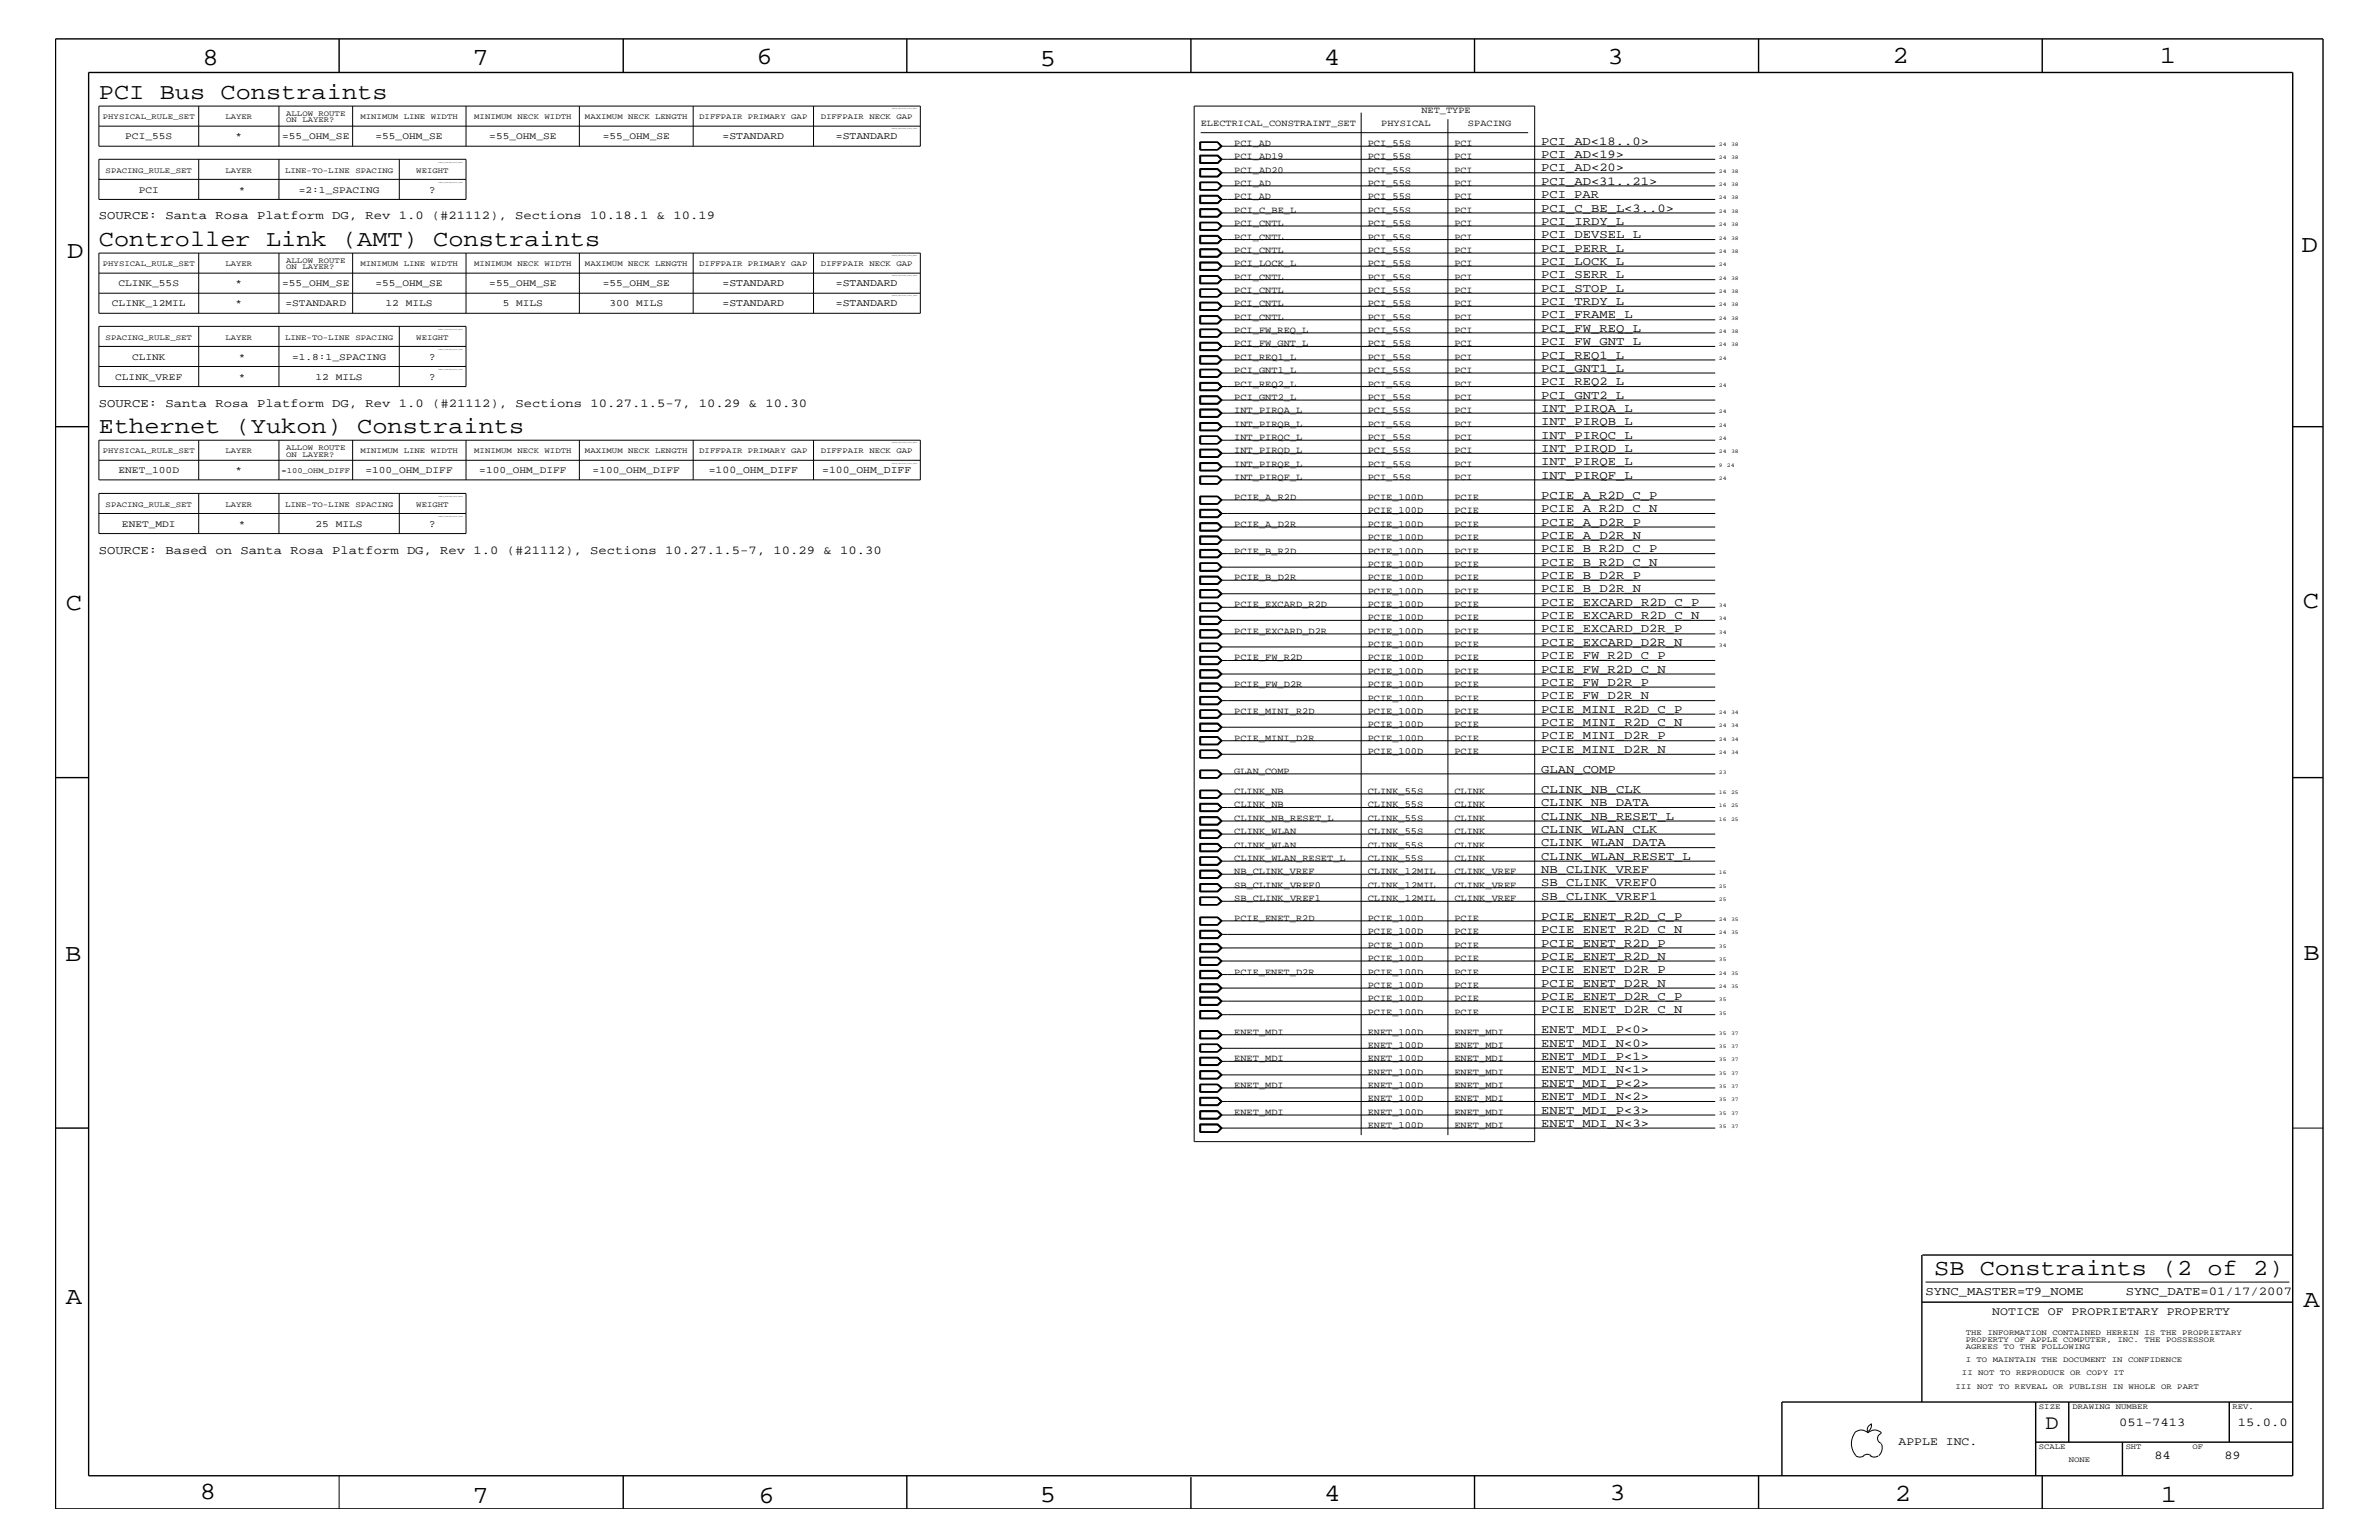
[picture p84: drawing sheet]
<svg xmlns="http://www.w3.org/2000/svg" width="432mm" height="279mm" viewBox="0 0 432 279" stroke-linecap="round" stroke-linejoin="round" font-family="sans-serif">
<defs><g id="words">
<g font-size="4.5">
<text x="36.7" y="11.7">8</text>
<text x="85.8" y="11.7">7</text>
<text x="137.3" y="11.5">6</text>
<text x="240.3" y="11.7">4</text>
<text x="291.8" y="11.5">3</text>
<text x="343.5" y="11.5">2</text>
<text x="392" y="11.5">1</text>
<text x="188.7" y="12.1">5</text>
<text x="12.2" y="46.8">D</text>
<text x="417.7" y="45.7">D</text>
<text x="11.9" y="110.6">C</text>
<text x="418" y="110.3">C</text>
<text x="11.9" y="174.3">B</text>
<text x="418.1" y="174.2">B</text>
<text x="11.9" y="236.7">A</text>
<text x="418.1" y="237.1">A</text>
<text x="36.2" y="271.9">8</text>
<text x="85.8" y="272.7">7</text>
<text x="137.7" y="272.7">6</text>
<text x="188.7" y="272.5">5</text>
<text x="240.4" y="272.3">4</text>
<text x="292.1" y="272.2">3</text>
<text x="343.9" y="272.3">2</text>
<text x="392.2" y="272.6">1</text>
</g>
<g font-size="4.1">
<text x="17.9" y="18">PCI Bus Constraints</text>
<text x="17.9" y="44.6">Controller Link (AMT) Constraints</text>
<text x="17.9" y="78.6">Ethernet (Yukon) Constraints</text>
<text x="351.1" y="231.3">SB Constraints (2 of 2)</text>
</g>
<text font-size="3.7" x="371.3" y="259.3">D</text>
<g font-size="2.2">
<text x="279.7" y="26.3">PCI_AD&lt;18..0&gt;</text>
<text x="279.7" y="28.6">PCI_AD&lt;19&gt;</text>
<text x="279.7" y="31.1">PCI_AD&lt;20&gt;</text>
<text x="279.7" y="35.9">PCI_PAR</text>
<text x="279.7" y="33.6">PCI_AD&lt;31..21&gt;</text>
<text x="17.9" y="39.8">SOURCE: Santa Rosa Platform DG, Rev 1.0 (#21112), Sections 10.18.1 &amp; 10.19</text>
<text x="279.7" y="38.4">PCI_C_BE_L&lt;3..0&gt;</text>
<text x="279.7" y="40.8">PCI_IRDY_L</text>
<text x="279.7" y="43.2">PCI_DEVSEL_L</text>
<text x="279.7" y="45.7">PCI_PERR_L</text>
<text x="279.7" y="52.9">PCI_STOP_L</text>
<text x="279.7" y="48">PCI_LOCK_L</text>
<text x="279.7" y="50.5">PCI_SERR_L</text>
<text x="279.7" y="57.8">PCI_FRAME_L</text>
<text x="279.7" y="55.3">PCI_TRDY_L</text>
<text x="279.7" y="62.6">PCI_FW_GNT_L</text>
<text x="279.7" y="65.1">PCI_REQ1_L</text>
<text x="279.7" y="60.2">PCI_FW_REQ_L</text>
<text x="279.7" y="67.5">PCI_GNT1_L</text>
<text x="279.7" y="69.9">PCI_REQ2_L</text>
<text x="17.9" y="73.8">SOURCE: Santa Rosa Platform DG, Rev 1.0 (#21112), Sections 10.27.1.5-7, 10.29 &amp; 10.30</text>
<text x="279.7" y="72.3">PCI_GNT2_L</text>
<text x="279.7" y="74.7">INT_PIRQA_L</text>
<text x="279.7" y="77.2">INT_PIRQB_L</text>
<text x="279.7" y="79.6">INT_PIRQC_L</text>
<text x="279.7" y="82">INT_PIRQD_L</text>
<text x="279.7" y="84.4">INT_PIRQE_L</text>
<text x="279.7" y="86.9">INT_PIRQF_L</text>
<text x="279.7" y="92.9">PCIE_A_R2D_C_N</text>
<text x="279.7" y="90.5">PCIE_A_R2D_C_P</text>
<text x="279.7" y="95.4">PCIE_A_D2R_P</text>
<text x="17.9" y="100.4">SOURCE: Based on Santa Rosa Platform DG, Rev 1.0 (#21112), Sections 10.27.1.5-7, 10.29 &amp; 10.30</text>
<text x="279.7" y="100.2">PCIE_B_R2D_C_P</text>
<text x="279.7" y="97.7">PCIE_A_D2R_N</text>
<text x="279.7" y="102.6">PCIE_B_R2D_C_N</text>
<text x="279.7" y="105">PCIE_B_D2R_P</text>
<text x="279.7" y="107.5">PCIE_B_D2R_N</text>
<text x="279.7" y="109.9">PCIE_EXCARD_R2D_C_P</text>
<text x="279.7" y="112.3">PCIE_EXCARD_R2D_C_N</text>
<text x="279.7" y="117.2">PCIE_EXCARD_D2R_N</text>
<text x="279.7" y="119.6">PCIE_FW_R2D_C_P</text>
<text x="279.7" y="114.8">PCIE_EXCARD_D2R_P</text>
<text x="279.7" y="122">PCIE_FW_R2D_C_N</text>
<text x="279.7" y="124.4">PCIE_FW_D2R_P</text>
<text x="279.7" y="131.7">PCIE_MINI_R2D_C_N</text>
<text x="279.7" y="129.3">PCIE_MINI_R2D_C_P</text>
<text x="279.7" y="126.9">PCIE_FW_D2R_N</text>
<text x="279.7" y="136.6">PCIE_MINI_D2R_N</text>
<text x="279.7" y="134.1">PCIE_MINI_D2R_P</text>
<text x="279.7" y="143.9">CLINK_NB_CLK</text>
<text x="279.7" y="140.2">GLAN_COMP</text>
<text x="279.7" y="146.2">CLINK_NB_DATA</text>
<text x="279.7" y="148.7">CLINK_NB_RESET_L</text>
<text x="279.7" y="156">CLINK_WLAN_RESET_L</text>
<text x="279.7" y="153.5">CLINK_WLAN_DATA</text>
<text x="279.7" y="151.1">CLINK_WLAN_CLK</text>
<text x="279.7" y="158.4">NB_CLINK_VREF</text>
<text x="279.7" y="160.8">SB_CLINK_VREF0</text>
<text x="279.7" y="166.9">PCIE_ENET_R2D_C_P</text>
<text x="279.7" y="163.3">SB_CLINK_VREF1</text>
<text x="279.7" y="169.3">PCIE_ENET_R2D_C_N</text>
<text x="279.7" y="171.7">PCIE_ENET_R2D_P</text>
<text x="279.7" y="174.2">PCIE_ENET_R2D_N</text>
<text x="279.7" y="179">PCIE_ENET_D2R_N</text>
<text x="279.7" y="176.6">PCIE_ENET_D2R_P</text>
<text x="279.7" y="181.4">PCIE_ENET_D2R_C_P</text>
<text x="279.7" y="183.8">PCIE_ENET_D2R_C_N</text>
<text x="279.7" y="187.5">ENET_MDI_P&lt;0&gt;</text>
<text x="279.7" y="189.9">ENET_MDI_N&lt;0&gt;</text>
<text x="279.7" y="192.3">ENET_MDI_P&lt;1&gt;</text>
<text x="279.7" y="194.8">ENET_MDI_N&lt;1&gt;</text>
<text x="279.7" y="197.2">ENET_MDI_P&lt;2&gt;</text>
<text x="279.7" y="199.6">ENET_MDI_N&lt;2&gt;</text>
<text x="279.7" y="202">ENET_MDI_P&lt;3&gt;</text>
<text x="279.7" y="204.4">ENET_MDI_N&lt;3&gt;</text>
<text x="349.5" y="235">SYNC_MASTER=T9_NOME</text>
<text x="385.8" y="235">SYNC_DATE=01/17/2007</text>
<text x="384.6" y="258.7">051-7413</text>
<text x="406.2" y="258.7">15.0.0</text>
<text x="391" y="264.7">84</text>
<text x="403.7" y="264.7">89</text>
</g>
<g font-size="2.1">
<text x="361.6" y="238.6">NOTICE OF PROPRIETARY PROPERTY</text>
<text x="344.6" y="262.2">APPLE INC.</text>
</g>
<g font-size="1.9">
<text x="131.1" y="25.3">=STANDARD</text>
<text x="151.7" y="25.3">=STANDARD</text>
<text x="77.9" y="35">?</text>
<text x="131.1" y="51.9">=STANDARD</text>
<text x="151.7" y="51.9">=STANDARD</text>
<text x="131.1" y="55.6">=STANDARD</text>
<text x="151.7" y="55.6">=STANDARD</text>
<text x="77.9" y="65.3">?</text>
<text x="77.9" y="68.9">?</text>
<text x="128.7" y="85.9">=100_OHM_DIFF</text>
<text x="149.2" y="85.9">=100_OHM_DIFF</text>
<text x="77.9" y="95.6">?</text>
</g>
<g font-size="1.8">
<text x="22.7" y="25.3">PCI_55S</text>
<text x="42.8" y="25.3">*</text>
<text x="51.2" y="25.3">=55_OHM_SE</text>
<text x="68.2" y="25.3">=55_OHM_SE</text>
<text x="88.8" y="25.3">=55_OHM_SE</text>
<text x="109.4" y="25.3">=55_OHM_SE</text>
<text x="25.2" y="35">PCI</text>
<text x="43.3" y="35">*</text>
<text x="54.2" y="35">=2:1_SPACING</text>
<text x="21.5" y="51.9">CLINK_55S</text>
<text x="42.8" y="51.9">*</text>
<text x="51.2" y="51.9">=55_OHM_SE</text>
<text x="68.2" y="51.9">=55_OHM_SE</text>
<text x="88.8" y="51.9">=55_OHM_SE</text>
<text x="109.4" y="51.9">=55_OHM_SE</text>
<text x="20.3" y="55.6">CLINK_12MIL</text>
<text x="42.8" y="55.6">*</text>
<text x="51.8" y="55.6">=STANDARD</text>
<text x="70" y="55.6">12 MILS</text>
<text x="91.3" y="55.6">5 MILS</text>
<text x="110.6" y="55.6">300 MILS</text>
<text x="24" y="65.3">CLINK</text>
<text x="43.3" y="65.3">*</text>
<text x="53" y="65.3">=1.8:1_SPACING</text>
<text x="20.9" y="68.9">CLINK_VREF</text>
<text x="43.3" y="68.9">*</text>
<text x="57.3" y="68.9">12 MILS</text>
<text x="21.5" y="85.9">ENET_100D</text>
<text x="42.8" y="85.9">*</text>
<text x="66.3" y="85.9">=100_OHM_DIFF</text>
<text x="87" y="85.9">=100_OHM_DIFF</text>
<text x="107.6" y="85.9">=100_OHM_DIFF</text>
<text x="22.1" y="95.6">ENET_MDI</text>
<text x="43.3" y="95.6">*</text>
<text x="57.3" y="95.6">25 MILS</text>
</g>
<g font-size="1.7">
<text x="217.9" y="22.9">ELECTRICAL_CONSTRAINT_SET</text>
<text x="250.7" y="22.9">PHYSICAL</text>
<text x="258" y="20.4">NET_TYPE</text>
<text x="266.4" y="22.9">SPACING</text>
<text x="224" y="26.5">PCI_AD</text>
<text x="224" y="28.9">PCI_AD19</text>
<text x="248.2" y="26.5">PCI_55S</text>
<text x="248.2" y="28.9">PCI_55S</text>
<text x="264" y="26.5">PCI</text>
<text x="264" y="28.9">PCI</text>
<text x="224" y="31.4">PCI_AD20</text>
<text x="224" y="33.7">PCI_AD</text>
<text x="248.2" y="31.4">PCI_55S</text>
<text x="248.2" y="33.7">PCI_55S</text>
<text x="264" y="31.4">PCI</text>
<text x="264" y="33.7">PCI</text>
<text x="224" y="36.2">PCI_AD</text>
<text x="224" y="38.6">PCI_C_BE_L</text>
<text x="224" y="41">PCI_CNTL</text>
<text x="248.2" y="36.2">PCI_55S</text>
<text x="248.2" y="38.6">PCI_55S</text>
<text x="248.2" y="41">PCI_55S</text>
<text x="264" y="36.2">PCI</text>
<text x="264" y="38.6">PCI</text>
<text x="264" y="41">PCI</text>
<text x="224" y="43.5">PCI_CNTL</text>
<text x="224" y="45.9">PCI_CNTL</text>
<text x="248.2" y="43.5">PCI_55S</text>
<text x="248.2" y="45.9">PCI_55S</text>
<text x="264" y="43.5">PCI</text>
<text x="264" y="45.9">PCI</text>
<text x="224" y="53.2">PCI_CNTL</text>
<text x="224" y="48.3">PCI_LOCK_L</text>
<text x="224" y="50.7">PCI_CNTL</text>
<text x="248.2" y="53.2">PCI_55S</text>
<text x="248.2" y="48.3">PCI_55S</text>
<text x="248.2" y="50.7">PCI_55S</text>
<text x="264" y="53.2">PCI</text>
<text x="264" y="48.3">PCI</text>
<text x="264" y="50.7">PCI</text>
<text x="224" y="55.6">PCI_CNTL</text>
<text x="224" y="58">PCI_CNTL</text>
<text x="248.2" y="58">PCI_55S</text>
<text x="248.2" y="55.6">PCI_55S</text>
<text x="264" y="58">PCI</text>
<text x="264" y="55.6">PCI</text>
<text x="224" y="62.9">PCI_FW_GNT_L</text>
<text x="224" y="65.3">PCI_REQ1_L</text>
<text x="224" y="60.4">PCI_FW_REQ_L</text>
<text x="248.2" y="62.9">PCI_55S</text>
<text x="248.2" y="65.3">PCI_55S</text>
<text x="248.2" y="60.4">PCI_55S</text>
<text x="264" y="62.9">PCI</text>
<text x="264" y="65.3">PCI</text>
<text x="264" y="60.4">PCI</text>
<text x="224" y="67.7">PCI_GNT1_L</text>
<text x="224" y="70.1">PCI_REQ2_L</text>
<text x="248.2" y="67.7">PCI_55S</text>
<text x="248.2" y="70.1">PCI_55S</text>
<text x="264" y="67.7">PCI</text>
<text x="264" y="70.1">PCI</text>
<text x="224" y="72.6">PCI_GNT2_L</text>
<text x="224" y="75">INT_PIRQA_L</text>
<text x="224" y="77.4">INT_PIRQB_L</text>
<text x="248.2" y="72.6">PCI_55S</text>
<text x="248.2" y="75">PCI_55S</text>
<text x="248.2" y="77.4">PCI_55S</text>
<text x="264" y="72.6">PCI</text>
<text x="264" y="75">PCI</text>
<text x="264" y="77.4">PCI</text>
<text x="224" y="79.9">INT_PIRQC_L</text>
<text x="224" y="82.2">INT_PIRQD_L</text>
<text x="248.2" y="79.9">PCI_55S</text>
<text x="248.2" y="82.2">PCI_55S</text>
<text x="264" y="79.9">PCI</text>
<text x="264" y="82.2">PCI</text>
<text x="224" y="84.7">INT_PIRQE_L</text>
<text x="224" y="87.1">INT_PIRQF_L</text>
<text x="248.2" y="84.7">PCI_55S</text>
<text x="248.2" y="87.1">PCI_55S</text>
<text x="264" y="84.7">PCI</text>
<text x="264" y="87.1">PCI</text>
<text x="224" y="90.7">PCIE_A_R2D</text>
<text x="224" y="95.6">PCIE_A_D2R</text>
<text x="248.2" y="93.2">PCIE_100D</text>
<text x="248.2" y="90.7">PCIE_100D</text>
<text x="248.2" y="95.6">PCIE_100D</text>
<text x="264" y="93.2">PCIE</text>
<text x="264" y="90.7">PCIE</text>
<text x="264" y="95.6">PCIE</text>
<text x="224" y="100.4">PCIE_B_R2D</text>
<text x="248.2" y="100.4">PCIE_100D</text>
<text x="248.2" y="98">PCIE_100D</text>
<text x="264" y="100.4">PCIE</text>
<text x="264" y="98">PCIE</text>
<text x="224" y="105.3">PCIE_B_D2R</text>
<text x="248.2" y="102.9">PCIE_100D</text>
<text x="248.2" y="105.3">PCIE_100D</text>
<text x="248.2" y="107.7">PCIE_100D</text>
<text x="264" y="102.9">PCIE</text>
<text x="264" y="105.3">PCIE</text>
<text x="264" y="107.7">PCIE</text>
<text x="224" y="110.2">PCIE_EXCARD_R2D</text>
<text x="248.2" y="110.2">PCIE_100D</text>
<text x="248.2" y="112.6">PCIE_100D</text>
<text x="264" y="110.2">PCIE</text>
<text x="264" y="112.6">PCIE</text>
<text x="224" y="119.8">PCIE_FW_R2D</text>
<text x="224" y="115">PCIE_EXCARD_D2R</text>
<text x="248.2" y="117.4">PCIE_100D</text>
<text x="248.2" y="119.8">PCIE_100D</text>
<text x="248.2" y="115">PCIE_100D</text>
<text x="264" y="117.4">PCIE</text>
<text x="264" y="119.8">PCIE</text>
<text x="264" y="115">PCIE</text>
<text x="224" y="124.7">PCIE_FW_D2R</text>
<text x="248.2" y="122.3">PCIE_100D</text>
<text x="248.2" y="124.7">PCIE_100D</text>
<text x="264" y="122.3">PCIE</text>
<text x="264" y="124.7">PCIE</text>
<text x="224" y="129.6">PCIE_MINI_R2D</text>
<text x="248.2" y="131.9">PCIE_100D</text>
<text x="248.2" y="129.6">PCIE_100D</text>
<text x="248.2" y="127.1">PCIE_100D</text>
<text x="264" y="131.9">PCIE</text>
<text x="264" y="129.6">PCIE</text>
<text x="264" y="127.1">PCIE</text>
<text x="224" y="134.4">PCIE_MINI_D2R</text>
<text x="248.2" y="136.8">PCIE_100D</text>
<text x="248.2" y="134.4">PCIE_100D</text>
<text x="264" y="136.8">PCIE</text>
<text x="264" y="134.4">PCIE</text>
<text x="224" y="140.4">GLAN_COMP</text>
<text x="224" y="144">CLINK_NB</text>
<text x="224" y="146.5">CLINK_NB</text>
<text x="224" y="149">CLINK_NB_RESET_L</text>
<text x="248.2" y="144">CLINK_55S</text>
<text x="248.2" y="146.5">CLINK_55S</text>
<text x="248.2" y="149">CLINK_55S</text>
<text x="264" y="144">CLINK</text>
<text x="264" y="146.5">CLINK</text>
<text x="264" y="149">CLINK</text>
<text x="224" y="153.8">CLINK_WLAN</text>
<text x="224" y="151.3">CLINK_WLAN</text>
<text x="248.2" y="153.8">CLINK_55S</text>
<text x="248.2" y="151.3">CLINK_55S</text>
<text x="264" y="153.8">CLINK</text>
<text x="264" y="151.3">CLINK</text>
<text x="224" y="156.2">CLINK_WLAN_RESET_L</text>
<text x="224" y="158.6">NB_CLINK_VREF</text>
<text x="224" y="161.1">SB_CLINK_VREF0</text>
<text x="248.2" y="156.2">CLINK_55S</text>
<text x="248.2" y="158.6">CLINK_12MIL</text>
<text x="248.2" y="161.1">CLINK_12MIL</text>
<text x="264" y="156.2">CLINK</text>
<text x="264" y="158.6">CLINK_VREF</text>
<text x="264" y="161.1">CLINK_VREF</text>
<text x="224" y="167.1">PCIE_ENET_R2D</text>
<text x="224" y="163.5">SB_CLINK_VREF1</text>
<text x="248.2" y="167.1">PCIE_100D</text>
<text x="248.2" y="163.5">CLINK_12MIL</text>
<text x="264" y="167.1">PCIE</text>
<text x="264" y="163.5">CLINK_VREF</text>
<text x="248.2" y="169.5">PCIE_100D</text>
<text x="248.2" y="172">PCIE_100D</text>
<text x="264" y="169.5">PCIE</text>
<text x="264" y="172">PCIE</text>
<text x="224" y="176.8">PCIE_ENET_D2R</text>
<text x="248.2" y="174.4">PCIE_100D</text>
<text x="248.2" y="179.3">PCIE_100D</text>
<text x="248.2" y="176.8">PCIE_100D</text>
<text x="264" y="174.4">PCIE</text>
<text x="264" y="179.3">PCIE</text>
<text x="264" y="176.8">PCIE</text>
<text x="248.2" y="181.6">PCIE_100D</text>
<text x="248.2" y="184.1">PCIE_100D</text>
<text x="264" y="181.6">PCIE</text>
<text x="264" y="184.1">PCIE</text>
<text x="224" y="187.7">ENET_MDI</text>
<text x="248.2" y="187.7">ENET_100D</text>
<text x="248.2" y="190.2">ENET_100D</text>
<text x="264" y="187.7">ENET_MDI</text>
<text x="264" y="190.2">ENET_MDI</text>
<text x="224" y="197.4">ENET_MDI</text>
<text x="224" y="192.6">ENET_MDI</text>
<text x="248.2" y="192.6">ENET_100D</text>
<text x="248.2" y="195">ENET_100D</text>
<text x="248.2" y="197.4">ENET_100D</text>
<text x="264" y="192.6">ENET_MDI</text>
<text x="264" y="195">ENET_MDI</text>
<text x="264" y="197.4">ENET_MDI</text>
<text x="224" y="202.3">ENET_MDI</text>
<text x="248.2" y="199.8">ENET_100D</text>
<text x="248.2" y="202.3">ENET_100D</text>
<text x="264" y="199.8">ENET_MDI</text>
<text x="264" y="202.3">ENET_MDI</text>
<text x="248.2" y="204.7">ENET_100D</text>
<text x="264" y="204.7">ENET_MDI</text>
</g>
<g font-size="1.4">
<text x="18.7" y="21.6">PHYSICAL_RULE_SET</text>
<text x="40.9" y="21.6">LAYER</text>
<text x="51.9" y="21">ALLOW ROUTE</text>
<text x="51.9" y="22.2">ON LAYER?</text>
<text x="65.4" y="21.6">MINIMUM LINE WIDTH</text>
<text x="86.1" y="21.6">MINIMUM NECK WIDTH</text>
<text x="106.2" y="21.6">MAXIMUM NECK LENGTH</text>
<text x="126.9" y="21.6">DIFFPAIR PRIMARY GAP</text>
<text x="149" y="21.6">DIFFPAIR NECK GAP</text>
<text x="19.2" y="31.4">SPACING_RULE_SET</text>
<text x="40.9" y="31.4">LAYER</text>
<text x="51.7" y="31.4">LINE-TO-LINE SPACING</text>
<text x="75.6" y="31.4">WEIGHT</text>
<text x="51.9" y="47.7">ALLOW ROUTE</text>
<text x="18.7" y="48.3">PHYSICAL_RULE_SET</text>
<text x="40.9" y="48.3">LAYER</text>
<text x="51.9" y="48.9">ON LAYER?</text>
<text x="65.4" y="48.3">MINIMUM LINE WIDTH</text>
<text x="86.1" y="48.3">MINIMUM NECK WIDTH</text>
<text x="106.2" y="48.3">MAXIMUM NECK LENGTH</text>
<text x="126.9" y="48.3">DIFFPAIR PRIMARY GAP</text>
<text x="149" y="48.3">DIFFPAIR NECK GAP</text>
<text x="19.2" y="61.7">SPACING_RULE_SET</text>
<text x="40.9" y="61.7">LAYER</text>
<text x="51.7" y="61.7">LINE-TO-LINE SPACING</text>
<text x="75.6" y="61.7">WEIGHT</text>
<text x="18.7" y="82.2">PHYSICAL_RULE_SET</text>
<text x="40.9" y="82.2">LAYER</text>
<text x="51.9" y="81.6">ALLOW ROUTE</text>
<text x="51.9" y="82.8">ON LAYER?</text>
<text x="65.4" y="82.2">MINIMUM LINE WIDTH</text>
<text x="86.1" y="82.2">MINIMUM NECK WIDTH</text>
<text x="106.2" y="82.2">MAXIMUM NECK LENGTH</text>
<text x="126.9" y="82.2">DIFFPAIR PRIMARY GAP</text>
<text x="149" y="82.2">DIFFPAIR NECK GAP</text>
<text x="51.1" y="85.9">=100_OHM_DIFF</text>
<text x="19.2" y="92">SPACING_RULE_SET</text>
<text x="40.9" y="92">LAYER</text>
<text x="51.7" y="92">LINE-TO-LINE SPACING</text>
<text x="75.6" y="92">WEIGHT</text>
<text x="356.8" y="242.3">THE INFORMATION CONTAINED HEREIN IS THE PROPRIETARY</text>
<text x="356.8" y="243.5">PROPERTY OF APPLE COMPUTER, INC. THE POSSESSOR</text>
<text x="356.8" y="244.7">AGREES TO THE FOLLOWING</text>
<text x="354.9" y="252">III NOT TO REVEAL OR PUBLISH IN WHOLE OR PART</text>
<text x="356.1" y="249.5">II NOT TO REPRODUCE OR COPY IT</text>
<text x="356.8" y="247.1">I TO MAINTAIN THE DOCUMENT IN CONFIDENCE</text>
<text x="370.1" y="255.6">SIZE</text>
<text x="376.2" y="255.6">DRAWING NUMBER</text>
<text x="405.2" y="255.6">REV.</text>
<text x="370.1" y="262.9">SCALE</text>
<text x="385.8" y="262.9">SHT</text>
<text x="397.9" y="262.9">OF</text>
<text x="375.5" y="265.3">NONE</text>
</g>
<g font-size="1">
<text x="312" y="26.5">24</text>
<text x="312" y="28.9">24</text>
<text x="314.2" y="26.5">38</text>
<text x="314.2" y="28.9">38</text>
<text x="312" y="31.4">24</text>
<text x="312" y="33.7">24</text>
<text x="314.2" y="31.4">38</text>
<text x="314.2" y="33.7">38</text>
<text x="312" y="36.2">24</text>
<text x="312" y="38.6">24</text>
<text x="312" y="41">24</text>
<text x="314.2" y="36.2">38</text>
<text x="314.2" y="38.6">38</text>
<text x="314.2" y="41">38</text>
<text x="312" y="43.5">24</text>
<text x="312" y="45.9">24</text>
<text x="314.2" y="43.5">38</text>
<text x="314.2" y="45.9">38</text>
<text x="312" y="53.2">24</text>
<text x="312" y="48.3">24</text>
<text x="312" y="50.7">24</text>
<text x="314.2" y="53.2">38</text>
<text x="314.2" y="50.7">38</text>
<text x="312" y="58">24</text>
<text x="312" y="55.6">24</text>
<text x="314.2" y="58">38</text>
<text x="314.2" y="55.6">38</text>
<text x="312" y="62.9">24</text>
<text x="312" y="65.3">24</text>
<text x="312" y="60.4">24</text>
<text x="314.2" y="62.9">38</text>
<text x="314.2" y="60.4">38</text>
<text x="312" y="70.1">24</text>
<text x="312" y="75">24</text>
<text x="312" y="77.4">24</text>
<text x="312" y="79.9">24</text>
<text x="312" y="82.2">24</text>
<text x="314.2" y="82.2">38</text>
<text x="312" y="84.7">9</text>
<text x="312" y="87.1">24</text>
<text x="313.4" y="84.7">24</text>
<text x="312" y="110.2">34</text>
<text x="312" y="112.6">34</text>
<text x="312" y="117.4">34</text>
<text x="312" y="115">34</text>
<text x="312" y="131.9">24</text>
<text x="312" y="129.6">24</text>
<text x="314.2" y="131.9">34</text>
<text x="314.2" y="129.6">34</text>
<text x="312" y="136.8">24</text>
<text x="312" y="134.4">24</text>
<text x="314.2" y="136.8">34</text>
<text x="314.2" y="134.4">34</text>
<text x="312" y="140.4">23</text>
<text x="312" y="144">16</text>
<text x="312" y="146.5">16</text>
<text x="312" y="149">16</text>
<text x="314.2" y="144">25</text>
<text x="314.2" y="146.5">25</text>
<text x="314.2" y="149">25</text>
<text x="312" y="158.6">16</text>
<text x="312" y="161.1">25</text>
<text x="312" y="167.1">24</text>
<text x="312" y="163.5">25</text>
<text x="314.2" y="167.1">35</text>
<text x="312" y="169.5">24</text>
<text x="312" y="172">35</text>
<text x="314.2" y="169.5">35</text>
<text x="312" y="174.4">35</text>
<text x="312" y="179.3">24</text>
<text x="312" y="176.8">24</text>
<text x="314.2" y="179.3">35</text>
<text x="314.2" y="176.8">35</text>
<text x="312" y="181.6">35</text>
<text x="312" y="184.1">35</text>
<text x="312" y="187.7">35</text>
<text x="312" y="190.2">35</text>
<text x="314.2" y="187.7">37</text>
<text x="314.2" y="190.2">37</text>
<text x="312" y="192.6">35</text>
<text x="312" y="195">35</text>
<text x="312" y="197.4">35</text>
<text x="314.2" y="192.6">37</text>
<text x="314.2" y="195">37</text>
<text x="314.2" y="197.4">37</text>
<text x="312" y="199.8">35</text>
<text x="312" y="202.3">35</text>
<text x="314.2" y="199.8">37</text>
<text x="314.2" y="202.3">37</text>
<text x="312" y="204.7">35</text>
<text x="314.2" y="204.7">37</text>
</g>
<g font-size=".3">
<text x="161.9" y="19.8">TABLE_PHYSICAL_RULE_HEAD</text>
<text x="161.9" y="23.5">TABLE_PHYSICAL_RULE_ITEM</text>
<text x="79.6" y="29.5">TABLE_SPACING_RULE_HEAD</text>
<text x="79.6" y="33.1">TABLE_SPACING_RULE_ITEM</text>
<text x="161.9" y="46.5">TABLE_PHYSICAL_RULE_HEAD</text>
<text x="161.9" y="50.2">TABLE_PHYSICAL_RULE_ITEM</text>
<text x="161.9" y="53.8">TABLE_PHYSICAL_RULE_ITEM</text>
<text x="79.6" y="59.8">TABLE_SPACING_RULE_HEAD</text>
<text x="79.6" y="63.4">TABLE_SPACING_RULE_ITEM</text>
<text x="79.6" y="67.1">TABLE_SPACING_RULE_ITEM</text>
<text x="161.9" y="80.5">TABLE_PHYSICAL_RULE_HEAD</text>
<text x="161.9" y="84.1">TABLE_PHYSICAL_RULE_ITEM</text>
<text x="79.6" y="93.8">TABLE_SPACING_RULE_ITEM</text>
<text x="79.6" y="90.1">TABLE_SPACING_RULE_HEAD</text>
</g>
</g></defs>
<g fill="none" stroke="#000" stroke-width=".18">
<path d="M17.9 19.2h149.1v7.3h-149.1zM36.1 19.2v7.3M50.6 19.2v7.3M64 19.2v7.3M84.6 19.2v7.3M105.2 19.2v7.3M125.8 19.2v7.3M147.7 19.2v7.3M216.7 19.2h61.9v187.9h-61.9zM17.9 32.5v3.7h66.7v-7.3h-66.7v3.6h66.7M17.9 22.9h149.1M36.1 28.9v7.3"/>
<path d="M50.6 28.9v7.3M72.5 28.9v7.3M217.8 25.8h3.3l.7 .7-.7 .7h-3.3zM217.8 28.1h3.3l.7 .8-.7 .8h-3.3zM217.8 30.6h3.3l.7 .8-.7 .7h-3.3zM217.8 33h3.3l.7 .7-.7 .8h-3.3zM217.8 35.4h3.3l.7 .8-.7 .7h-3.3zM217.8 37.9h3.3l.7 .7-.7 .8h-3.3zM217.8 25.8v1.4M217.8 33v1.5M217.8 37.9v1.4h3.2M217.8 27.1h3.2"/>
<path d="M217.8 25.9h3.2M217.8 34.4h3.2M217.8 33.1h3.2M217.8 38h3.2l.7 .6-.7 .7M217.9 25.9v1.2M217.9 28.3h3.1l.6 .6-.6 .6h-3.1zM217.9 30.8h3.1l.6 .6-.6 .5h-3.1zM217.9 33.1v1.3M217.9 35.6h3.1l.6 .6-.6 .6h-3.1zM217.9 38h3.1l.6 .6-.6 .6h-3.1zM217.9 24.1h59.5M221 28.2h-3.2v1.5"/>
<path d="M221 30.7h-3.2v1.3h3.2M221 35.5h-3.2v1.4h3.2M221 35.5l.7 .7-.7 .7M221 25.9l.7 .6-.7 .6M221 25.8l.7 .7-.7 .7M221 25.9l.6 .6M221 28.2l.7 .7-.7 .7h-3.2M221 28.2l.7 .7-.7 .8M221 30.7l.7 .7-.7 .6M221 33.1l.7 .6-.7 .7M221 33l.7 .7-.7 .8M221 33.1l.6 .6"/>
<path d="M221 37.9l.7 .7-.7 .7M221.6 36.2h89.7M221.6 26.5l-.6 .6M221.6 26.5h89.7M221.6 28.9h89.7M221.6 31.4h89.7M221.6 33.7l-.6 .7M221.6 33.7h89.7M221.6 38.6h89.7M247.1 20.4v185.5M262.8 21.6v184.3M17.9 53.2h149.1"/>
<path d="M17.9 45.9h149.1v10.9h-149.1zM17.9 49.6h149.1M36.1 45.9v10.9M36.1 59.2v10.9M50.6 45.9v10.9M50.6 59.2v10.9M64 45.9v10.9M72.5 59.2v10.9M84.6 45.9v10.9M105.2 45.9v10.9M125.8 45.9v10.9M147.7 45.9v10.9"/>
<path d="M217.8 50h3.3l.7 .7-.7 .8h-3.3zM217.8 40.3h3.3l.7 .7-.7 .8h-3.3zM217.8 42.7h3.3l.7 .8-.7 .7h-3.3zM217.8 45.2h3.3l.7 .7-.7 .8h-3.3zM217.8 47.5h3.3l.7 .8-.7 .8h-3.3zM217.8 52.4h3.3l.7 .8-.7 .7h-3.3zM217.8 54.8h3.3l.7 .8-.7 .7h-3.3zM217.8 57.3h3.3l.7 .7-.7 .8h-3.3zM217.8 59.7h3.3l.7 .7-.7 .8h-3.3zM217.8 40.3v1.5M217.8 45.2v1.4h3.2l.7-.7-.7-.7M217.8 49.1v-1.5h3.2l.7 .7-.7 .8"/>
<path d="M217.8 52.4v1.5M217.8 59.7v1.5M217.8 53.8h3.2M217.8 52.5h3.2M217.8 59.8h3.2M217.8 41.7h3.2M217.8 40.4h3.2M217.8 46.5h3.2M217.8 45.2h3.2l.7 .7-.7 .6M217.8 47.7h3.2M217.9 50.2h3.1l.6 .5-.6 .6h-3.1zM217.9 40.4v1.3"/>
<path d="M217.9 42.9h3.1l.6 .6-.6 .6h-3.1zM217.9 47.7v1.2h3.1l.6-.6M217.9 52.5v1.3M217.9 55h3.1l.6 .6-.6 .6h-3.1zM217.9 57.4h3.1l.6 .6-.6 .6h-3.1zM217.9 59.8v1.3M221 50.1l.7 .6-.7 .7M221 50.1h-3.2v1.3h3.2M221 42.8h-3.2v1.3h3.2M221 54.9h-3.2v1.4M221 57.3h-3.2v1.4h3.2M221 52.5l.7 .7-.7 .6"/>
<path d="M221 52.4l.7 .8-.7 .7M221 52.5l.6 .7M221 54.9l.7 .7-.7 .6h-3.2M221 54.9l.7 .7-.7 .7M221 57.3l.7 .7-.7 .7M221 59.8l.7 .6-.7 .7M221 59.7l.7 .7-.7 .8M221 59.8l.6 .6M221 40.4l.7 .6-.7 .7M221 40.3l.7 .7-.7 .8M221 40.4l.6 .6M221 42.8l.7 .7-.7 .6"/>
<path d="M221 47.7l.7 .6-.7 .7h-3.2M221 47.7l.6 .6M221.6 45.9l-.6-.6h-3.1v1.2M221.6 50.7h89.7M221.6 53.2l-.6 .6M221.6 53.2h89.7M221.6 55.6h89.7M221.6 58h89.7M221.6 41l-.6 .7M221.6 41h89.7M221.6 43.5h89.7M221.6 45.9l-.6 .6"/>
<path d="M221.6 45.9h89.7M221.6 48.3h89.7M17.9 62.9v7.2h66.7v-10.9h-66.7v3.7h66.7M17.9 79.9h149.1v7.2h-149.1zM17.9 66.5h66.7M36.1 79.9v7.2M50.6 79.9v7.2M64 79.9v7.2M84.6 79.9v7.2M105.2 79.9v7.2M125.8 79.9v7.2M147.7 79.9v7.2"/>
<path d="M217.8 62.1h3.3l.7 .8-.7 .7h-3.3zM217.8 64.5h3.3l.7 .8-.7 .8h-3.3zM217.8 67h3.3l.7 .7-.7 .7h-3.3zM217.8 69.4h3.3l.7 .7-.7 .8h-3.3zM217.8 71.8h3.3l.7 .8-.7 .7h-3.3zM217.8 74.2h3.3l.7 .8-.7 .7h-3.3zM217.8 76.7h3.3l.7 .7-.7 .8h-3.3zM217.8 79.1h3.3l.7 .8-.7 .6h-3.3zM217.8 64.5v1.5h3.2M217.8 67v1.4M217.8 71.8v1.5h3.2l.7-.7-.7-.8M217.8 75.7v-1.4h3.2l.7 .7-.7 .7"/>
<path d="M217.8 79.1v1.4M217.8 61.1h3.2M217.8 64.6h3.2l.7 .7-.7 .7M217.8 79.2h3.2M217.8 74.4h3.2M217.8 73.2h3.2M217.8 71.9h3.2l.7 .7-.7 .6M217.8 68.4h3.2M217.8 67.1h3.2M217.9 62.3h3.1l.6 .6-.6 .5h-3.1zM217.9 64.7h3.1l.6 .6-.6 .6h-3.1zM217.9 67.1v1.3"/>
<path d="M217.9 69.5h3.1l.6 .6-.6 .6h-3.1zM217.9 74.4v1.2h3.1l.6-.6M217.9 76.8h3.1l.6 .6-.6 .6h-3.1zM217.9 79.2v1.3M221 62.2h-3.2v1.3h3.2M221 69.5h-3.2v1.3h3.2M221 76.7h-3.2v1.4h3.2M221 62.2l.7 .7-.7 .6M221 64.5l.7 .8-.7 .7M221 79.2l.7 .7-.7 .6M221 79.1l.7 .8-.7 .6M221 79.2l.6 .7"/>
<path d="M221 76.7l.7 .7-.7 .7M221 74.4l.7 .6-.7 .6h-3.2M221 74.4l.6 .6M221 69.5l.7 .6-.7 .7M221 67.1l.7 .6-.7 .7M221 67l.7 .7-.7 .7M221 67.1l.6 .6M221.6 72.6l-.6-.6h-3.1v1.2M221.6 60.4l-.6 .7M221.6 60.4h89.7M221.6 62.9h89.7M221.6 65.3h89.7"/>
<path d="M221.6 79.9l-.6 .6M221.6 79.9h89.7M221.6 77.4h89.7M221.6 75h89.7M221.6 72.6l-.6 .6M221.6 72.6h89.7M221.6 70.1h89.7M221.6 67.7l-.6 .7M221.6 67.7h89.7M17.9 93.2v3.6h66.7v-7.3h-66.7v3.7h66.7M17.9 83.5h149.1M36.1 89.5v7.3"/>
<path d="M50.6 89.5v7.3M72.5 89.5v7.3M217.8 81.5h3.3l.7 .7-.7 .8h-3.3zM217.8 83.9h3.3l.7 .8-.7 .8h-3.3zM217.8 86.4h3.3l.7 .7-.7 .7h-3.3zM217.8 90h3.3l.7 .7-.7 .8h-3.3zM217.8 92.4h3.3l.7 .8-.7 .7h-3.3zM217.8 94.9h3.3l.7 .7-.7 .8h-3.3zM217.8 97.2h3.3l.7 .8-.7 .7h-3.3zM217.8 99.7h3.3l.7 .7-.7 .8h-3.3zM217.8 86.4v1.4M217.8 90v1.5"/>
<path d="M217.8 94.9v1.4h3.2l.7-.7-.7-.7M217.8 98.7v-1.4h3.2l.7 .7-.7 .7M217.8 80.5h3.2M217.8 87.7h3.2M217.8 86.5h3.2M217.8 91.4h3.2M217.8 90.1h3.2M217.8 96.2h3.2M217.8 94.9h3.2l.7 .7-.7 .6M217.8 98.7h3.2M217.8 97.4h3.2M217.9 81.6h3.1l.6 .6-.6 .6h-3.1z"/>
<path d="M217.9 84.1h3.1l.6 .6-.6 .6h-3.1zM217.9 86.5v1.2M217.9 90.1v1.3M217.9 92.6h3.1l.6 .6-.6 .6h-3.1zM217.9 97.4v1.3M217.9 99.9h3.1l.6 .5-.6 .6h-3.1zM221 81.6h-3.2v1.4M221 84h-3.2v1.4h3.2M221 92.5h-3.2v1.3h3.2M221 99.8h-3.2v1.3h3.2M221 84l.7 .7-.7 .7M221 81.6l.7 .6-.7 .7h-3.2"/>
<path d="M221 81.6l.7 .6-.7 .8M221 86.5l.7 .6-.7 .6M221 86.4l.7 .7-.7 .7M221 86.5l.6 .6M221 90.1l.7 .6-.7 .7M221 90l.7 .7-.7 .8M221 90.1l.6 .6M221 92.5l.7 .7-.7 .6M221 97.4l.7 .6-.7 .7M221 97.4l.6 .6M221 99.8l.7 .6-.7 .7M221.6 95.6l-.6-.6h-3.1v1.2"/>
<path d="M221.6 84.7h89.7M221.6 82.2h89.7M221.6 87.1l-.6 .6M221.6 87.1h89.7M221.6 90.7l-.6 .7M221.6 90.7h89.7M221.6 93.2h89.7M221.6 95.6l-.6 .6M221.6 95.6h89.7M221.6 98l-.6 .7M221.6 98h89.7M217.8 102.1h3.3l.7 .8-.7 .8h-3.3z"/>
<path d="M217.8 104.5h3.3l.7 .8-.7 .7h-3.3zM217.8 107h3.3l.7 .7-.7 .8h-3.3zM217.8 109.4h3.3l.7 .8-.7 .7h-3.3zM217.8 111.8h3.3l.7 .8-.7 .7h-3.3zM217.8 114.2h3.3l.7 .8-.7 .8h-3.3zM217.8 116.7h3.3l.7 .7-.7 .7h-3.3zM217.8 119.1h3.3l.7 .7-.7 .8h-3.3zM217.8 102.1v1.5h3.2l.7-.7-.7-.8M217.8 106v-1.4h3.2l.7 .7-.7 .7M217.8 109.4v1.5M217.8 116.7v1.4M217.8 103.5h3.2"/>
<path d="M217.8 102.2h3.2M217.8 104.7h3.2M217.8 110.8h3.2M217.8 109.5h3.2M217.8 118.1h3.2M217.8 116.8h3.2M217.9 102.2v1.3M217.9 104.7v1.2h3.1l.6-.6M217.9 107.1h3.1l.6 .6-.6 .6h-3.1zM217.9 109.5v1.3M217.9 112h3.1l.6 .6-.6 .5h-3.1zM217.9 114.4h3.1l.6 .6-.6 .6h-3.1z"/>
<path d="M217.9 116.8v1.3M217.9 119.2h3.1l.6 .6-.6 .6h-3.1zM221 107h-3.2v1.4h3.2M221 111.9h-3.2v1.3h3.2M221 114.3h-3.2v1.4h3.2M221 119.2h-3.2v1.3h3.2M221 107l.7 .7-.7 .7M221 102.2l.7 .7-.7 .6M221 102.2l.6 .7M221 104.7l.7 .6-.7 .6h-3.2M221 104.7l.6 .6M221 109.5l.7 .7-.7 .6"/>
<path d="M221 109.4l.7 .8-.7 .7M221 109.5l.6 .7M221 116.8l.7 .6-.7 .7M221 116.7l.7 .7-.7 .7M221 116.8l.6 .6M221 111.9l.7 .7-.7 .6M221 114.3l.7 .7-.7 .7M221 119.2l.7 .6-.7 .7M221.6 100.4h89.7M221.6 107.7h89.7M221.6 102.9l-.6 .6M221.6 102.9h89.7"/>
<path d="M221.6 105.3h89.7M221.6 110.2l-.6 .6M221.6 110.2h89.7M221.6 117.4l-.6 .7M221.6 117.4h89.7M221.6 112.6h89.7M221.6 115h89.7M221.6 119.8h89.7M217.8 121.5h3.3l.7 .8-.7 .7h-3.3zM217.8 123.9h3.3l.7 .8-.7 .7h-3.3zM217.8 126.4h3.3l.7 .7-.7 .8h-3.3zM217.8 128.8h3.3l.7 .8-.7 .7h-3.3z"/>
<path d="M217.8 131.2h3.3l.7 .7-.7 .8h-3.3zM217.8 133.6h3.3l.7 .8-.7 .8h-3.3zM217.8 136.1h3.3l.7 .7-.7 .7h-3.3zM217.8 139.7h3.3l.7 .7-.7 .8h-3.3zM217.8 121.5v1.5h3.2l.7-.7-.7-.8M217.8 125.4v-1.4h3.2l.7 .7-.7 .7M217.8 128.8v1.4h3.2l.7-.6-.7-.8M217.8 132.7v-1.4h3.2l.7 .6-.7 .8M217.8 136.1v1.4M217.8 139.7v1.5M217.8 139.8h3.2M217.8 122.9h3.2"/>
<path d="M217.8 121.6h3.2l.7 .7-.7 .6M217.8 125.3h3.2M217.8 124.1h3.2M217.8 130.2h3.2M217.8 128.9h3.2M217.8 137.4h3.2M217.8 136.2h3.2M217.8 131.3h3.2M217.9 124.1v1.2M217.9 126.5h3.1l.6 .6-.6 .6h-3.1zM217.9 128.9v1.3M217.9 131.3v1.2h3.1l.6-.6"/>
<path d="M217.9 133.8h3.1l.6 .6-.6 .6h-3.1zM217.9 136.2v1.2M217.9 139.8v1.3M221 126.4h-3.2v1.4h3.2M221 133.7h-3.2v1.4h3.2M221 139.8l.7 .6-.7 .7M221 139.7l.7 .7-.7 .8M221 139.8l.6 .6M221 126.4l.7 .7-.7 .7M221 124.1l.7 .6-.7 .6M221 124.1l.6 .6M221 128.9l.7 .7-.7 .6"/>
<path d="M221 128.9l.6 .7M221 136.2l.7 .6-.7 .6M221 136.1l.7 .7-.7 .7M221 136.2l.6 .6M221 131.3l.7 .6-.7 .7h-3.2M221 131.3l.6 .6M221 133.7l.7 .7-.7 .7M221.6 122.3l-.6-.6h-3.1v1.2M221.6 127.1h89.7M221.6 122.3l-.6 .6M221.6 122.3h89.7M221.6 124.7l-.6 .6"/>
<path d="M221.6 124.7h89.7M221.6 129.6l-.6 .6M221.6 129.6h89.7M221.6 136.8l-.6 .6M221.6 136.8h89.7M221.6 131.9h89.7M221.6 134.4h89.7M217.8 143.4h3.3l.7 .6-.7 .8h-3.3zM217.8 145.7h3.3l.7 .8-.7 .8h-3.3zM217.8 148.2h3.3l.7 .8-.7 .7h-3.3zM217.8 150.6h3.3l.7 .7-.7 .8h-3.3zM217.8 153h3.3l.7 .8-.7 .7h-3.3z"/>
<path d="M217.8 155.5h3.3l.7 .7-.7 .8h-3.3zM217.8 157.8h3.3l.7 .8-.7 .8h-3.3zM217.8 143.4v1.4M217.8 148.2v1.4h3.2l.7-.6-.7-.8M217.8 152.1v-1.4h3.2l.7 .6-.7 .8M217.8 155.5v1.4h3.2l.7-.7-.7-.7M217.8 159.4v-1.5h3.2l.7 .7-.7 .8M217.8 141.1h3.2M217.8 144.7h3.2M217.8 143.5h3.2M217.8 149.5h3.2M217.8 148.3h3.2l.7 .7-.7 .5"/>
<path d="M217.8 152h3.2M217.8 150.7h3.2M217.8 156.8h3.2M217.8 155.6h3.2M217.8 158h3.2M217.9 143.5v1.2M217.9 145.9h3.1l.6 .6-.6 .6h-3.1zM217.9 150.7v1.3M217.9 153.2h3.1l.6 .6-.6 .6h-3.1zM217.9 155.6v1.2M217.9 158v1.2h3.1l.6-.6M221 145.8h-3.2v1.4h3.2"/>
<path d="M221 153.1h-3.2v1.4h3.2M221 143.5l.7 .5-.7 .7M221 143.4l.7 .6-.7 .8M221 143.5l.6 .5M221 145.8l.7 .7-.7 .7M221 150.7l.7 .6-.7 .7M221 150.7l.6 .6M221 153.1l.7 .7-.7 .7M221 155.6l.7 .6-.7 .6M221 155.6l.6 .6M221 158l.7 .6-.7 .7h-3.2M221 158l.6 .6"/>
<path d="M221.6 149l-.6-.6h-3.1v1.1M221.6 140.4l-.6 .7M221.6 140.4h89.7M221.6 144l-.6 .7M221.6 144h89.7M221.6 146.5h89.7M221.6 149l-.6 .5M221.6 149h89.7M221.6 151.3l-.6 .7M221.6 151.3h89.7M221.6 153.8h89.7M221.6 156.2l-.6 .6"/>
<path d="M221.6 156.2h89.7M221.6 158.6h89.7M217.8 160.3h3.3l.7 .8-.7 .7h-3.3zM217.8 162.8h3.3l.7 .7-.7 .7h-3.3zM217.8 166.4h3.3l.7 .7-.7 .7h-3.3zM217.8 168.8h3.3l.7 .7-.7 .8h-3.3zM217.8 171.2h3.3l.7 .8-.7 .7h-3.3zM217.8 173.7h3.3l.7 .7-.7 .7h-3.3zM217.8 176.1h3.3l.7 .7-.7 .8h-3.3zM217.8 178.5h3.3l.7 .8-.7 .7h-3.3zM217.8 162.8v1.4M217.8 166.4v1.4"/>
<path d="M217.8 171.2v1.5h3.2M217.8 173.7v1.4M217.8 178.5v1.4h3.2l.7-.6-.7-.8M217.8 171.3h3.2l.7 .7-.7 .7M217.8 175h3.2M217.8 173.8h3.2M217.8 164.1h3.2M217.8 162.8h3.2M217.8 167.8h3.2M217.8 166.5h3.2M217.8 179.9h3.2M217.8 178.6h3.2l.7 .7-.7 .6"/>
<path d="M217.9 160.5h3.1l.6 .6-.6 .6h-3.1zM217.9 162.8v1.3M217.9 166.5v1.3M217.9 168.9h3.1l.6 .6-.6 .6h-3.1zM217.9 171.4h3.1l.6 .6-.6 .6h-3.1zM217.9 173.8v1.2M217.9 176.2h3.1l.6 .6-.6 .6h-3.1zM221 160.4h-3.2v1.3h3.2M221 168.9h-3.2v1.3h3.2M221 176.1h-3.2v1.4h3.2M221 171.2l.7 .8-.7 .7M221 173.8l.7 .6-.7 .6"/>
<path d="M221 173.7l.7 .7-.7 .7M221 173.8l.6 .6M221 160.4l.7 .7-.7 .6M221 162.8l.7 .7-.7 .6M221 162.8l.7 .7-.7 .7M221 162.8l.6 .7M221 166.5l.7 .6-.7 .7M221 166.4l.7 .7-.7 .7M221 166.5l.6 .6M221 168.9l.7 .6-.7 .7M221 176.1l.7 .7-.7 .7M221.6 179.3l-.6-.6h-3.1v1.2"/>
<path d="M221.6 172h89.7M221.6 174.4l-.6 .6M221.6 174.4h89.7M221.6 161.1h89.7M221.6 163.5l-.6 .6M221.6 163.5h89.7M221.6 167.1l-.6 .7M221.6 167.1h89.7M221.6 179.3l-.6 .6M221.6 179.3h89.7M221.6 169.5h89.7M221.6 176.8h89.7"/>
<path d="M217.8 180.9h3.3l.7 .7-.7 .8h-3.3zM217.8 183.3h3.3l.7 .8-.7 .8h-3.3zM217.8 187h3.3l.7 .7-.7 .8h-3.3zM217.8 189.4h3.3l.7 .8-.7 .7h-3.3zM217.8 191.8h3.3l.7 .8-.7 .7h-3.3zM217.8 194.3h3.3l.7 .7-.7 .8h-3.3zM217.8 196.7h3.3l.7 .7-.7 .7h-3.3zM217.8 199.1h3.3l.7 .7-.7 .8h-3.3zM217.8 182.4v-1.4h3.2l.7 .6-.7 .8M217.8 189.4v1.5M217.8 196.7v1.4M217.8 190.8h3.2"/>
<path d="M217.8 189.5h3.2M217.8 198.1h3.2M217.8 196.8h3.2M217.8 181h3.2M217.9 181v1.2h3.1l.6-.6M217.9 183.5h3.1l.6 .6-.6 .6h-3.1zM217.9 187.1h3.1l.6 .6-.6 .6h-3.1zM217.9 189.5v1.3M217.9 192h3.1l.6 .6-.6 .6h-3.1zM217.9 194.4h3.1l.6 .6-.6 .6h-3.1zM217.9 196.8v1.3M217.9 199.2h3.1l.6 .6-.6 .6h-3.1z"/>
<path d="M221 183.4h-3.2v1.4h3.2M221 187.1h-3.2v1.3h3.2M221 191.9h-3.2v1.3h3.2M221 194.3h-3.2v1.4h3.2M221 199.2h-3.2v1.3h3.2M221 187.1l.7 .6-.7 .7M221 189.5l.7 .7-.7 .6M221 189.4l.7 .8-.7 .7M221 189.5l.6 .7M221 191.9l.7 .7-.7 .6M221 194.3l.7 .7-.7 .7M221 199.2l.7 .6-.7 .7"/>
<path d="M221 196.8l.7 .6-.7 .7M221 196.7l.7 .7-.7 .7M221 196.8l.6 .6M221 181l.7 .6-.7 .7h-3.2M221 181l.6 .6M221 183.4l.7 .7-.7 .7M221.6 187.7h89.7M221.6 190.2l-.6 .6M221.6 190.2h89.7M221.6 192.6h89.7M221.6 195h89.7M221.6 199.8h89.7"/>
<path d="M221.6 197.4l-.6 .7M221.6 197.4h89.7M221.6 181.6h89.7M221.6 184.1h89.7M217.8 201.5h3.3l.7 .8-.7 .8h-3.3zM217.8 203.9h3.3l.7 .8-.7 .7h-3.3zM217.8 201.5v1.5h3.2l.7-.7-.7-.8M217.8 205.4v-1.4h3.2l.7 .7-.7 .7M217.8 202.9h3.2M217.8 201.6h3.2l.7 .7-.7 .6M217.8 205.3h3.2M217.8 204.1h3.2"/>
<path d="M217.9 204.1v1.2M221 204.1l.7 .6-.7 .6M221 204.1l.6 .6M221.6 202.3l-.6-.6h-3.1v1.2M221.6 202.3l-.6 .6M221.6 202.3h89.7M221.6 204.7l-.6 .6M221.6 204.7h89.7M416.1 204.7h5.5M349.5 232.6h66M336.6 260a1.69 1.69 0 0 1 2.4 0 1.72 1.72 0 0 1 2.5 0M339.6 258.3l.1 .1a1.27 1.27 0 0 1-.7 1.3"/>
<path d="M339.6 258.4a.99 .99 0 0 0-.6 1.4M61.6 267.7v6.1M336.6 260a3.3 3.3 0 0 0 .3 4.1M336.9 264.1l.7 .3 .7-.3M338.2 264.1l.7-.3 .7 .3M339.5 264.1l.7 .3 .7-.3M341.5 260.1a.93 .93 0 0 0-.7 .9 .93 .93 0 0 0 .7 .9M341.5 262l.1 .7a1.99 1.99 0 0 1-.6 1.4"/>
</g>
<g fill="none" stroke="#000" stroke-width=".25">
<path d="M10.1 7.1h411.5v266.7h-411.5zM16.1 13.2h400v254.5h-400zM61.6 7.1v6.1M113.1 7.1v6.1M164.6 7.1v6.1M216.2 7.1v6.1M267.6 7.1v6.1M319.2 7.1v6.1M370.7 7.1v6.1M10.1 77.4h6M416.1 77.4h5.5M10.1 141.1h6"/>
<path d="M416.1 141.1h5.5M10.1 204.7h6M348.8 236.2h67.3M348.8 227.7v26.7M348.9 227.7h67.2M369.5 254.4v13.3M375.5 254.4v7.2M404.6 254.4v7.2M416.1 254.4h-92.7v13.3M113.1 267.7v6.1M164.6 267.7v6.1M216.2 268v5.8"/>
<path d="M267.6 267.7v6.1M319.2 267.7v6.1M369.5 261.6h46.6M370.7 267.7v6.1M385.2 261.6v6.1"/>
</g>
<use href="#words"/>
</svg>
